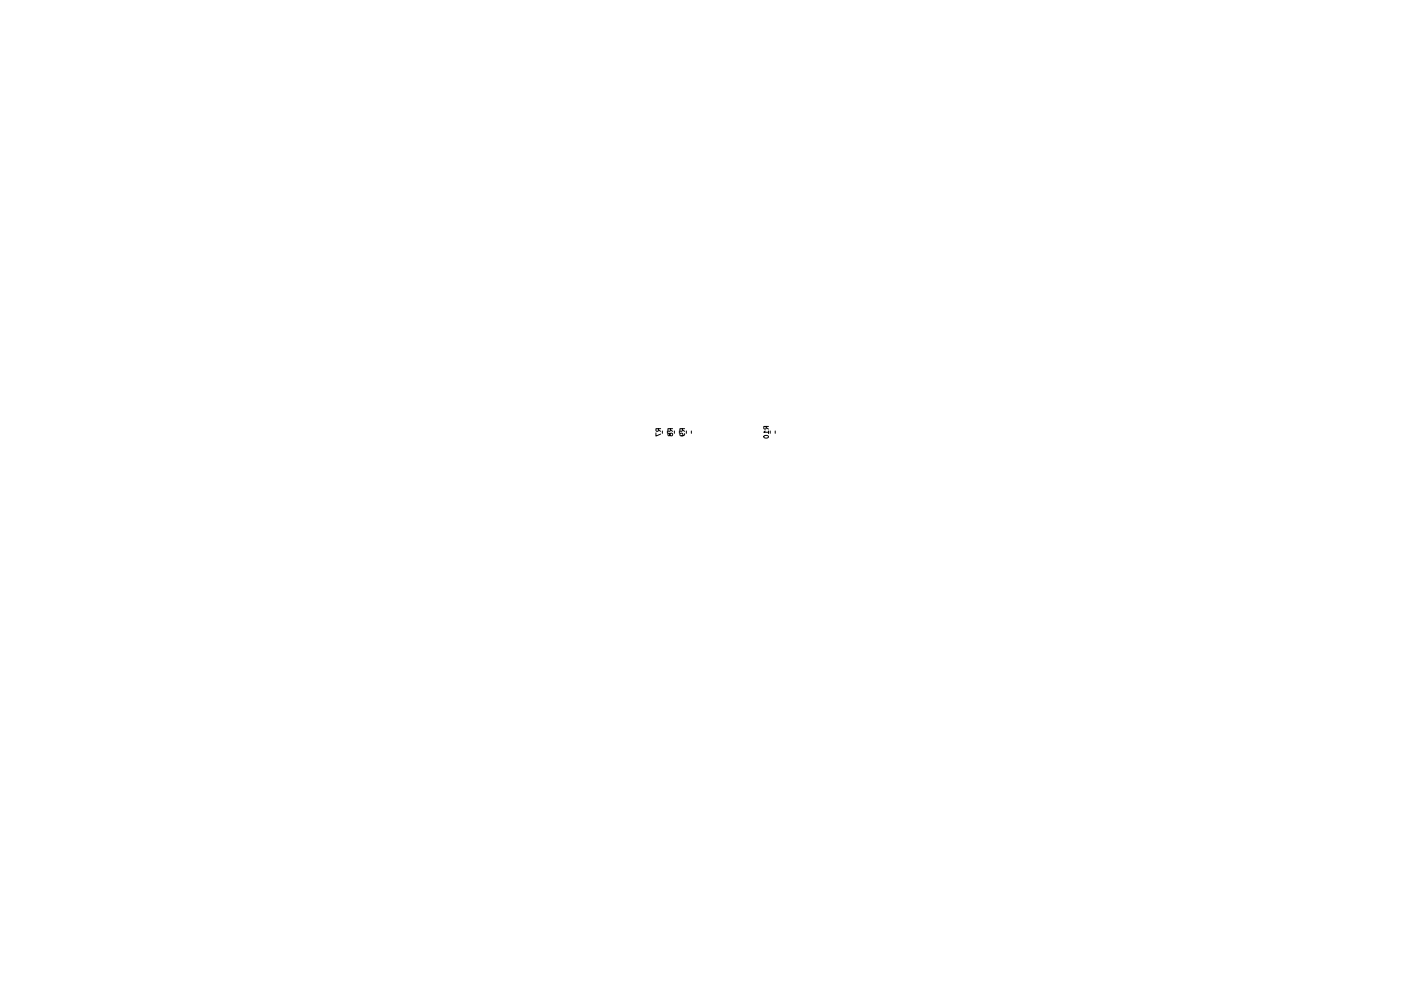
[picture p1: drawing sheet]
<svg xmlns="http://www.w3.org/2000/svg" width="297mm" height="210mm" viewBox="0 0 297 210" stroke-linecap="round" stroke-linejoin="round" font-family="sans-serif">
<g fill="none" stroke="#000" stroke-width=".21">
<path d="M139.1 91.9v.6l1-.4M139.6 91l-.1 .4-.3 .1-.1-.5h1M139.6 91.2l.5 .3M140.4 91.4v.5M141.5 91.4v.5M142 92.1l-.3-.1v.4h.2l.3-.5 .4 .2-.2 .4-.4-.2M142.1 91v.4l-.4 .1-.1-.5h1M142.1 91.2l.5 .3M143 91.4v.5M144 91.4v.5M144.7 91l-.1 .4-.4 .1v-.5h1M144.7 91.2l.5 .3"/>
<path d="M145.2 92l-.3 .4-.6 .1-.1-.2v-.3h.5l.1 .3-.2 .2M145.5 91.4v.5M146.6 91.4v.5M162 92.5a.48 .48 0 0 1 .6-.2 .48 .48 0 0 1 .3 .5 .49 .49 0 0 1-.6 .2 .49 .49 0 0 1-.3-.5zM162.2 91.4l-.3 .3h1M162.5 90.5l-.1 .5h-.4l-.1-.5h1M162.5 90.7l.4 .3M162.9 91.4v.6M163.3 91.4v.5M164.4 91.4v.5"/>
</g>
</svg>
